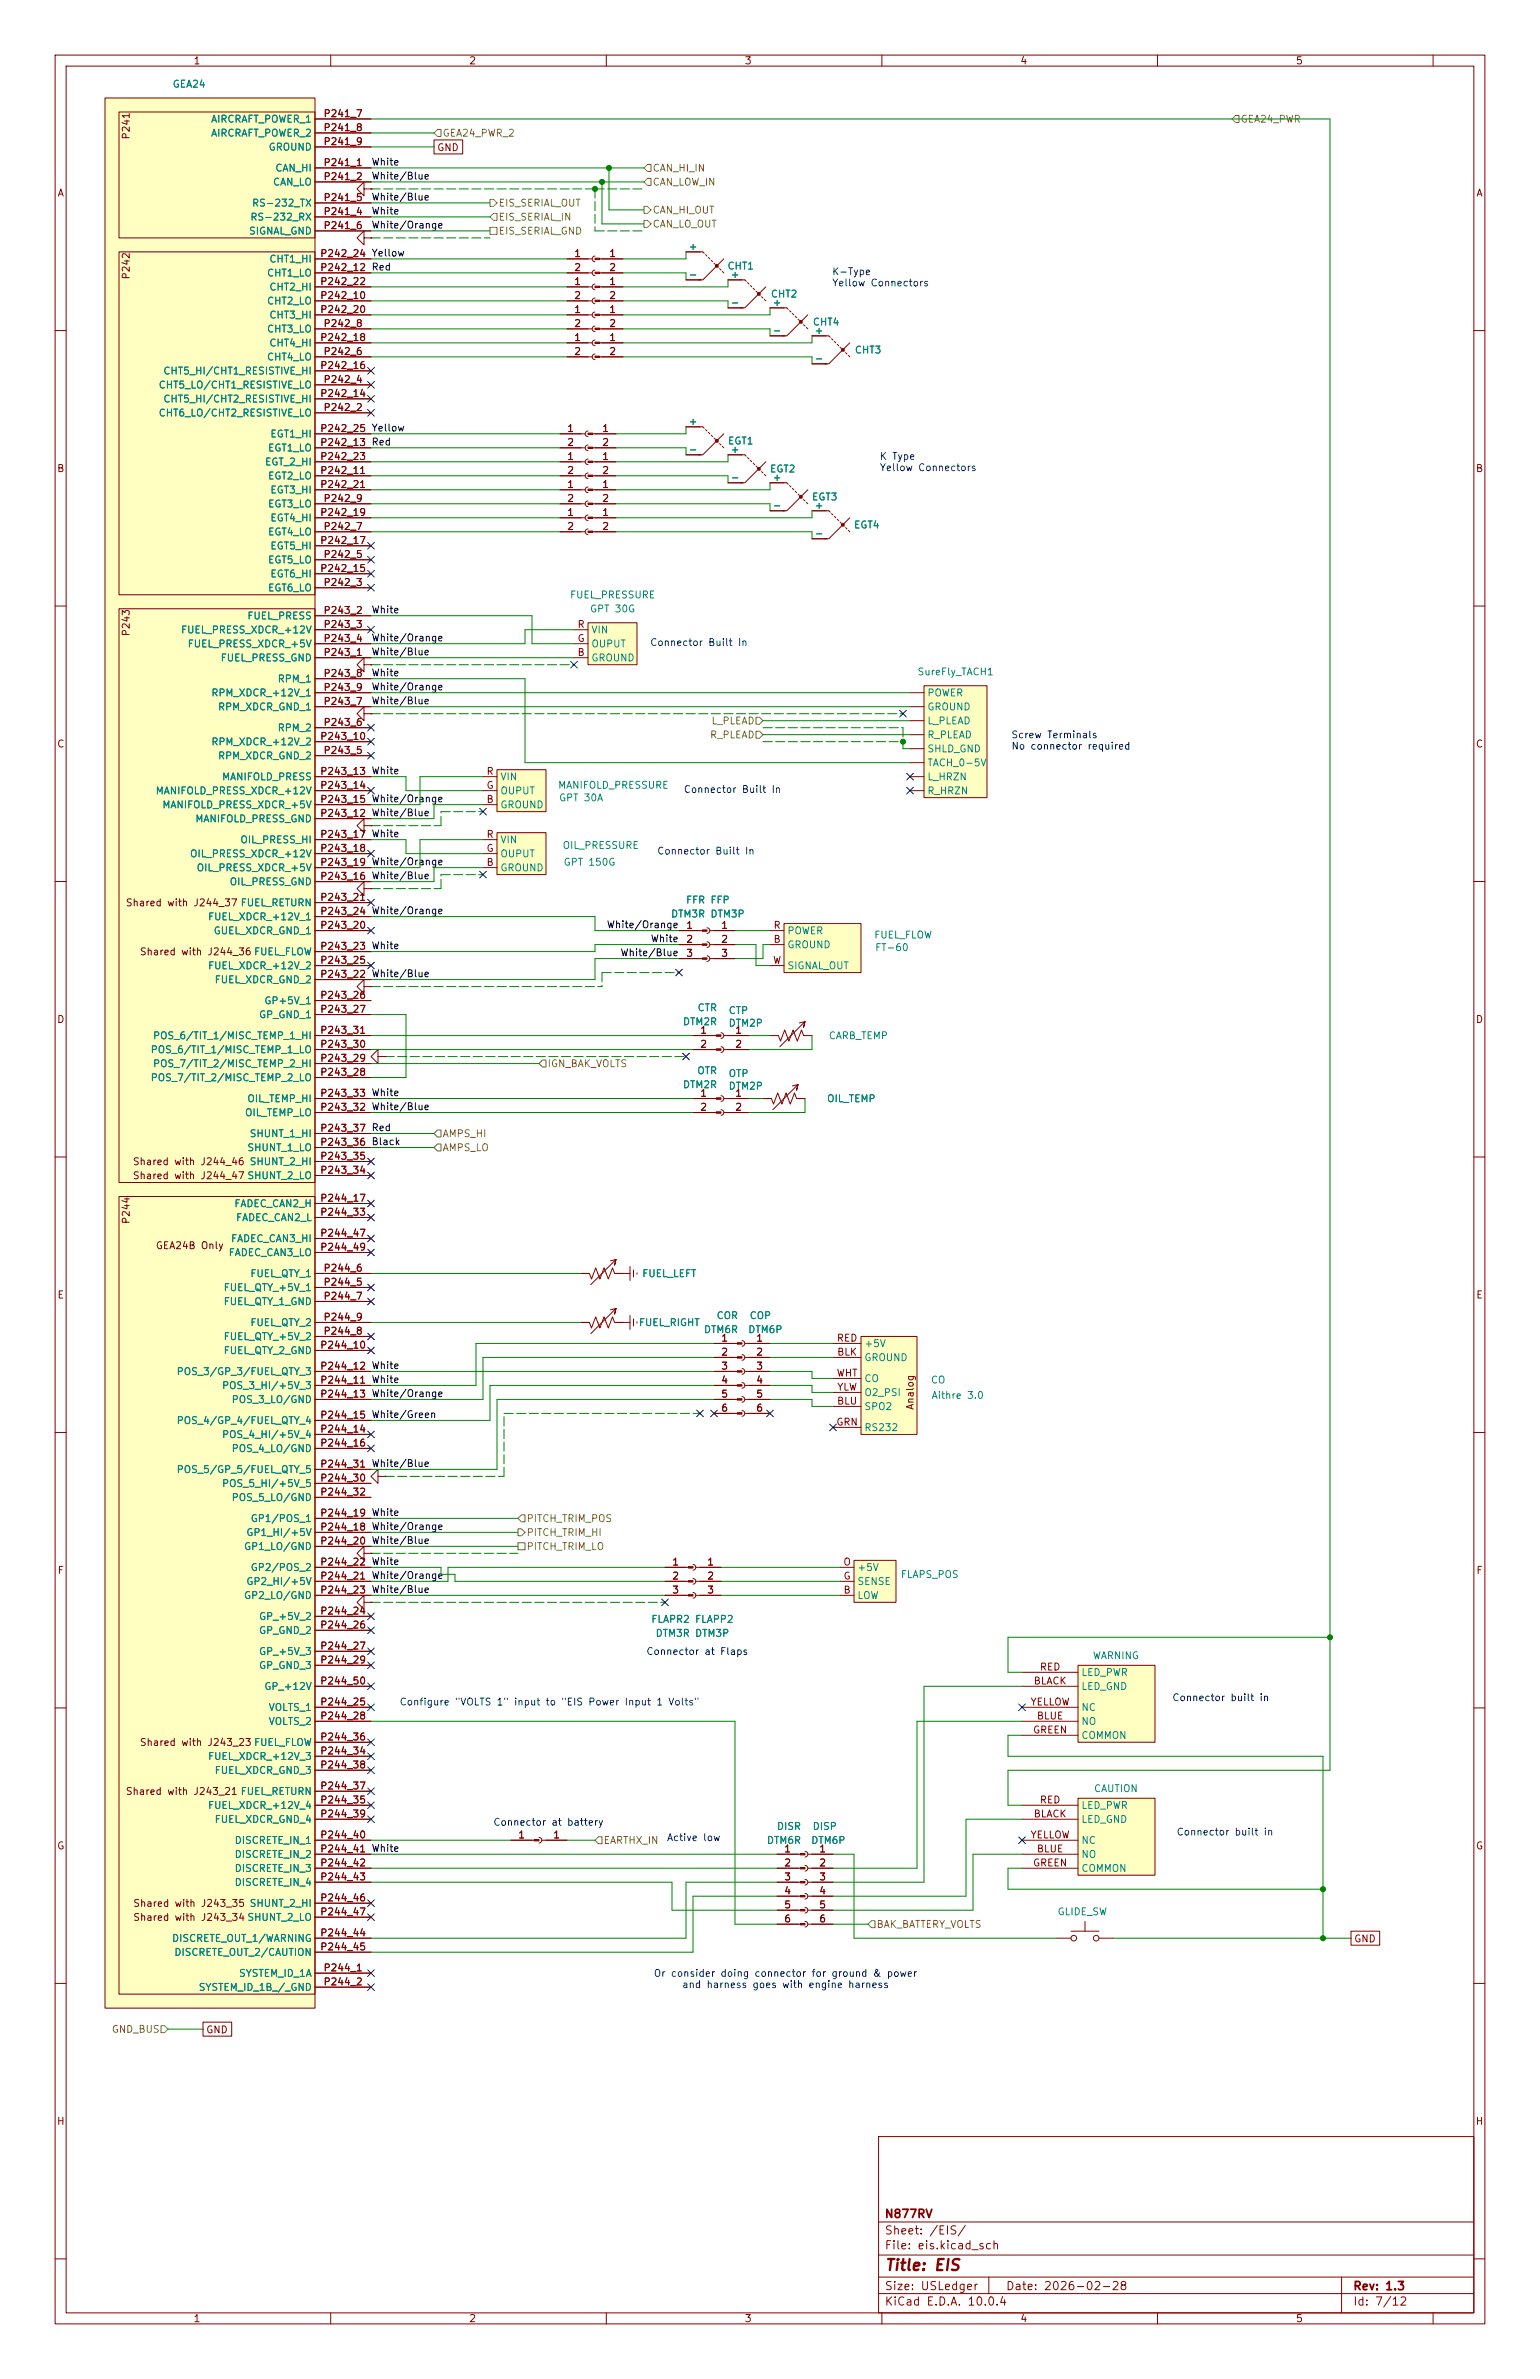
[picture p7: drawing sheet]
<svg xmlns="http://www.w3.org/2000/svg" width="279mm" height="432mm" viewBox="0 0 279 432" stroke-linecap="round" stroke-linejoin="round" font-family="sans-serif">
<defs><g id="words">
<text font-size="2" fill="#840000" x="160.4" y="412.6">Title: EIS</text>
<g font-size="1.5" fill="#840000">
<text x="160.4" y="405.9">Sheet: /EIS/</text>
<text x="160.4" y="402.9">N877RV</text>
<text x="160.4" y="408.6">File: eis.kicad_sch</text>
<text x="160.4" y="418.8">KiCad E.D.A. 10.0.4</text>
<text x="160.4" y="416">Size: USLedger</text>
<text x="182.4" y="416">Date: 2026-02-28</text>
<text x="245.4" y="416">Rev: 1.3</text>
<text x="245.4" y="418.8">Id: 7/12</text>
</g>
<g font-size="1.3" fill="#840000">
<text x="35" y="12">1</text>
<text x="85" y="12">2</text>
<text x="135" y="12">3</text>
<text x="185" y="12">4</text>
<text x="235" y="12">5</text>
<text x="58.6" y="21.6">P241_7</text>
<text x="23.8" y="25.4" transform="rotate(-90 23.8 25.4)">P241</text>
<text x="58.6" y="24.1">P241_8</text>
<text x="58.6" y="26.6">P241_9</text>
<text x="79.2" y="27.7">GND</text>
<text x="10.3" y="36">A</text>
<text x="58.6" y="30.5">P241_1</text>
<text x="58.6" y="33">P241_2</text>
<text x="267.7" y="36">A</text>
<text x="58.6" y="39.3">P241_4</text>
<text x="58.6" y="36.8">P241_5</text>
<text x="58.6" y="41.9">P241_6</text>
<text x="58" y="47">P242_24 Yellow</text>
<text x="58" y="47">P242_24</text>
<text x="104.1" y="47">1</text>
<text x="110.4" y="47">1</text>
<text x="23.8" y="50.8" transform="rotate(-90 23.8 50.8)">P242</text>
<text x="58" y="49.5">P242_12 Red</text>
<text x="58" y="52">P242_22</text>
<text x="58" y="49.5">P242_12</text>
<text x="104.1" y="49.5">2</text>
<text x="104.1" y="52">1</text>
<text x="110.4" y="49.5">2</text>
<text x="110.4" y="52">1</text>
<text x="58" y="54.6">P242_10</text>
<text x="58" y="57.1">P242_20</text>
<text x="58.6" y="59.7">P242_8</text>
<text x="104.1" y="57.1">1</text>
<text x="104.1" y="59.7">2</text>
<text x="104.1" y="54.6">2</text>
<text x="110.4" y="57.1">1</text>
<text x="110.4" y="59.7">2</text>
<text x="110.4" y="54.6">2</text>
<text x="58" y="62.2">P242_18</text>
<text x="58.6" y="64.7">P242_6</text>
<text x="104.1" y="62.2">1</text>
<text x="104.1" y="64.7">2</text>
<text x="110.4" y="62.2">1</text>
<text x="110.4" y="64.7">2</text>
<text x="58" y="67.3">P242_16</text>
<text x="58.6" y="69.8">P242_4</text>
<text x="58" y="72.4">P242_14</text>
<text x="58.6" y="74.9">P242_2</text>
<text x="58" y="81.3">P242_13 Red</text>
<text x="58" y="83.8">P242_23</text>
<text x="58" y="78.7">P242_25 Yellow</text>
<text x="58" y="81.3">P242_13</text>
<text x="58" y="78.7">P242_25</text>
<text x="102.8" y="78.7">1</text>
<text x="102.8" y="81.3">2</text>
<text x="102.8" y="83.8">1</text>
<text x="109.1" y="83.8">1</text>
<text x="109.1" y="78.7">1</text>
<text x="109.1" y="81.3">2</text>
<text x="10.3" y="86">B</text>
<text x="58" y="86.3">P242_11</text>
<text x="58" y="88.9">P242_21</text>
<text x="102.8" y="88.9">1</text>
<text x="102.8" y="86.3">2</text>
<text x="109.1" y="88.9">1</text>
<text x="109.1" y="86.3">2</text>
<text x="267.7" y="86">B</text>
<text x="58" y="94">P242_19</text>
<text x="58.6" y="91.4">P242_9</text>
<text x="102.8" y="91.4">2</text>
<text x="102.8" y="94">1</text>
<text x="109.1" y="91.4">2</text>
<text x="109.1" y="94">1</text>
<text x="58" y="99">P242_17</text>
<text x="58.6" y="101.6">P242_5</text>
<text x="58.6" y="96.5">P242_7</text>
<text x="102.8" y="96.5">2</text>
<text x="109.1" y="96.5">2</text>
<text x="58" y="104.1">P242_15</text>
<text x="58.6" y="106.7">P242_3</text>
<text x="58.6" y="111.7">P243_2</text>
<text x="23.8" y="115.6" transform="rotate(-90 23.8 115.6)">P243</text>
<text x="58.6" y="119.4">P243_1</text>
<text x="58.6" y="114.3">P243_3</text>
<text x="58.6" y="116.8">P243_4</text>
<text x="104.7" y="119.4">B</text>
<text x="104.7" y="116.8">G</text>
<text x="104.7" y="114.3">R</text>
<text x="58.6" y="123.2">P243_8</text>
<text x="58.6" y="125.7">P243_9</text>
<text x="58.6" y="128.2">P243_7</text>
<text x="10.3" y="136">C</text>
<text x="58" y="134.6">P243_10</text>
<text x="58.6" y="137.1">P243_5</text>
<text x="58.6" y="132.1">P243_6</text>
<text x="267.7" y="136">C</text>
<text x="58" y="140.9">P243_13 White</text>
<text x="58" y="143.5">P243_14</text>
<text x="58" y="140.9">P243_13</text>
<text x="88.2" y="143.5">G</text>
<text x="88.2" y="140.9">R</text>
<text x="58" y="148.6">P243_12 White/Blue</text>
<text x="58" y="146">P243_15 White/Orange</text>
<text x="58" y="148.6">P243_12</text>
<text x="58" y="146">P243_15</text>
<text x="88.2" y="146">B</text>
<text x="58" y="152.4">P243_17 White</text>
<text x="58" y="154.9">P243_18</text>
<text x="58" y="152.4">P243_17</text>
<text x="88.2" y="154.9">G</text>
<text x="88.2" y="152.4">R</text>
<text x="58" y="160">P243_16 White/Blue</text>
<text x="58" y="157.5">P243_19 White/Orange</text>
<text x="58" y="160">P243_16</text>
<text x="58" y="157.5">P243_19</text>
<text x="88.2" y="157.5">B</text>
<text x="22.7" y="164.8">Shared with J244_37 FUEL_RETURN</text>
<text x="58" y="163.8">P243_21</text>
<text x="58" y="166.3">P243_24 White/Orange</text>
<text x="58" y="166.3">P243_24</text>
<text x="25.3" y="173.7">Shared with J244_36 FUEL_FLOW</text>
<text x="58" y="168.9">P243_20</text>
<text x="58" y="172.7">P243_23 White</text>
<text x="58" y="172.7">P243_23</text>
<text x="124.4" y="168.9">1</text>
<text x="124.4" y="171.4">2</text>
<text x="124.4" y="174">3</text>
<text x="130.7" y="168.9">1</text>
<text x="130.7" y="171.4">2</text>
<text x="130.7" y="174">3</text>
<text x="140.2" y="171.4">B</text>
<text x="140.2" y="168.9">R</text>
<text x="58" y="177.8">P243_22 White/Blue</text>
<text x="58" y="175.2">P243_25</text>
<text x="58" y="177.8">P243_22</text>
<text x="140.1" y="175.2">W</text>
<text x="10.3" y="186">D</text>
<text x="58" y="181.6">P243_26</text>
<text x="58" y="184.1">P243_27</text>
<text x="267.7" y="186">D</text>
<text x="58" y="190.5">P243_30</text>
<text x="58" y="187.9">P243_31</text>
<text x="126.9" y="187.9">1</text>
<text x="126.9" y="190.5">2</text>
<text x="133.3" y="187.9">1</text>
<text x="133.3" y="190.5">2</text>
<text x="58" y="195.6">P243_28</text>
<text x="58" y="193">P243_29</text>
<text x="58" y="201.9">P243_32 White/Blue</text>
<text x="58" y="199.4">P243_33 White</text>
<text x="58" y="201.9">P243_32</text>
<text x="58" y="199.4">P243_33</text>
<text x="126.9" y="199.4">1</text>
<text x="126.9" y="201.9">2</text>
<text x="133.3" y="199.4">1</text>
<text x="133.3" y="201.9">2</text>
<text x="58" y="208.3">P243_36 Black</text>
<text x="58" y="205.7">P243_37 Red</text>
<text x="58" y="208.3">P243_36</text>
<text x="58" y="205.7">P243_37</text>
<text x="24" y="211.8">Shared with J244_46 SHUNT_2_HI</text>
<text x="24" y="214.3">Shared with J244_47 SHUNT_2_LO</text>
<text x="58" y="213.3">P243_34</text>
<text x="58" y="210.8">P243_35</text>
<text x="58" y="218.4">P244_17</text>
<text x="58" y="221">P244_33</text>
<text x="23.8" y="222.3" transform="rotate(-90 23.8 222.3)">P244</text>
<text x="28.2" y="227">GEA24B Only</text>
<text x="58" y="224.8">P244_47</text>
<text x="58" y="227.3">P244_49</text>
<text x="58.6" y="233.7">P244_5</text>
<text x="58.6" y="231.1">P244_6</text>
<text x="10.3" y="236">E</text>
<text x="58.6" y="236.2">P244_7</text>
<text x="267.7" y="236">E</text>
<text x="58" y="245.1">P244_10</text>
<text x="58.6" y="242.5">P244_8</text>
<text x="58.6" y="240">P244_9</text>
<text x="130.7" y="243.8">1</text>
<text x="137.1" y="243.8">1</text>
<text x="151.7" y="243.8">RED</text>
<text x="58" y="251.4">P244_11 White</text>
<text x="58" y="248.9">P244_12 White</text>
<text x="58" y="251.4">P244_11</text>
<text x="58" y="248.9">P244_12</text>
<text x="130.7" y="246.4">2</text>
<text x="130.7" y="248.9">3</text>
<text x="130.7" y="251.4">4</text>
<text x="137.1" y="246.4">2</text>
<text x="137.1" y="248.9">3</text>
<text x="137.1" y="251.4">4</text>
<text x="151.7" y="250.2">WHT</text>
<text x="151.8" y="246.4">BLK</text>
<text x="58" y="254">P244_13 White/Orange</text>
<text x="58" y="257.8">P244_15 White/Green</text>
<text x="58" y="254">P244_13</text>
<text x="58" y="257.8">P244_15</text>
<text x="130.7" y="254">5</text>
<text x="130.7" y="256.5">6</text>
<text x="137.1" y="254">5</text>
<text x="137.1" y="256.5">6</text>
<text x="151.8" y="255.2">BLU</text>
<text x="151.8" y="252.7">YLW</text>
<text x="166.1" y="256" transform="rotate(-90 166.1 256)">Analog</text>
<text x="58" y="260.3">P244_14</text>
<text x="58" y="262.9">P244_16</text>
<text x="151.6" y="259.1">GRN</text>
<text x="58" y="269.2">P244_30</text>
<text x="58" y="266.7">P244_31 White/Blue</text>
<text x="58" y="266.7">P244_31</text>
<text x="58" y="275.6">P244_19 White</text>
<text x="58" y="271.8">P244_32</text>
<text x="58" y="275.6">P244_19</text>
<text x="58" y="278.1">P244_18 White/Orange</text>
<text x="58" y="280.6">P244_20 White/Blue</text>
<text x="58" y="278.1">P244_18</text>
<text x="58" y="280.6">P244_20</text>
<text x="10.3" y="286">F</text>
<text x="58" y="287">P244_21 White/Orange</text>
<text x="58" y="284.5">P244_22 White</text>
<text x="58" y="287">P244_21</text>
<text x="58" y="284.5">P244_22</text>
<text x="121.8" y="284.5">1</text>
<text x="121.8" y="287">2</text>
<text x="128.2" y="284.5">1</text>
<text x="128.2" y="287">2</text>
<text x="152.9" y="284.5">O</text>
<text x="152.9" y="287">G</text>
<text x="267.7" y="286">F</text>
<text x="58" y="289.5">P244_23 White/Blue</text>
<text x="58" y="293.3">P244_24</text>
<text x="58" y="289.5">P244_23</text>
<text x="121.8" y="289.5">3</text>
<text x="128.2" y="289.5">3</text>
<text x="152.9" y="289.5">B</text>
<text x="58" y="295.9">P244_26</text>
<text x="58" y="299.7">P244_27</text>
<text x="58" y="302.2">P244_29</text>
<text x="188.6" y="303.5">RED</text>
<text x="58" y="309.9">P244_25</text>
<text x="58" y="306">P244_50</text>
<text x="186.9" y="309.9">YELLOW</text>
<text x="187.4" y="306">BLACK</text>
<text x="25.3" y="317.2">Shared with J243_23 FUEL_FLOW</text>
<text x="58" y="312.4">P244_28</text>
<text x="58" y="316.2">P244_36</text>
<text x="187.3" y="314.9">GREEN</text>
<text x="188" y="312.4">BLUE</text>
<text x="58" y="318.7">P244_34</text>
<text x="58" y="321.3">P244_38</text>
<text x="22.7" y="326.1">Shared with J243_21 FUEL_RETURN</text>
<text x="58" y="327.6">P244_35</text>
<text x="58" y="325.1">P244_37</text>
<text x="188.6" y="327.6">RED</text>
<text x="10.3" y="336">G</text>
<text x="58" y="330.2">P244_39</text>
<text x="58" y="334">P244_40</text>
<text x="93.9" y="334">1</text>
<text x="100.3" y="334">1</text>
<text x="186.9" y="334">YELLOW</text>
<text x="187.4" y="330.2">BLACK</text>
<text x="267.7" y="336">G</text>
<text x="58" y="336.5">P244_41 White</text>
<text x="58" y="339.1">P244_42</text>
<text x="58" y="341.6">P244_43</text>
<text x="58" y="336.5">P244_41</text>
<text x="142.2" y="336.5">1</text>
<text x="142.2" y="339.1">2</text>
<text x="142.2" y="341.6">3</text>
<text x="148.5" y="336.5">1</text>
<text x="148.5" y="339.1">2</text>
<text x="148.5" y="341.6">3</text>
<text x="187.3" y="339.1">GREEN</text>
<text x="188" y="336.5">BLUE</text>
<text x="24.1" y="346.4">Shared with J243_35 SHUNT_2_HI</text>
<text x="58" y="345.4">P244_46</text>
<text x="58" y="348">P244_47</text>
<text x="142.2" y="344.1">4</text>
<text x="142.2" y="346.7">5</text>
<text x="148.5" y="344.1">4</text>
<text x="148.5" y="346.7">5</text>
<text x="24.1" y="349">Shared with J243_34 SHUNT_2_LO</text>
<text x="58" y="351.8">P244_44</text>
<text x="142.2" y="349.2">6</text>
<text x="148.5" y="349.2">6</text>
<text x="245.6" y="352.9">GND</text>
<text x="58" y="354.3">P244_45</text>
<text x="58.6" y="358.1">P244_1</text>
<text x="58.6" y="360.7">P244_2</text>
<text x="37.3" y="369.4">GND</text>
<text x="10.2" y="386">H</text>
<text x="267.6" y="386">H</text>
<text x="35" y="421.8">1</text>
<text x="85" y="421.8">2</text>
<text x="135" y="421.8">3</text>
<text x="185" y="421.8">4</text>
<text x="235" y="421.8">5</text>
</g>
<g font-size="1.3" fill="#008484">
<text x="31.2" y="16.2">GEA24</text>
<text x="38.2" y="22.6">AIRCRAFT_POWER_1</text>
<text x="38.2" y="25.1">AIRCRAFT_POWER_2</text>
<text x="48.6" y="27.6">GROUND</text>
<text x="49.4" y="34">CAN_LO</text>
<text x="49.8" y="31.5">CAN_HI</text>
<text x="45.3" y="40.3">RS-232_RX</text>
<text x="45.6" y="37.8">RS-232_TX</text>
<text x="45.1" y="42.9">SIGNAL_GND</text>
<text x="48.8" y="48">CHT1_HI</text>
<text x="124.8" y="45.7">+</text>
<text x="48.3" y="50.5">CHT1_LO</text>
<text x="48.8" y="53">CHT2_HI</text>
<text x="124.8" y="50.8">-</text>
<text x="131.9" y="49.2">CHT1</text>
<text x="132.5" y="50.8">+</text>
<text x="48.3" y="55.6">CHT2_LO</text>
<text x="48.8" y="58.1">CHT3_HI</text>
<text x="132.5" y="55.9">-</text>
<text x="139.7" y="54.3">CHT2</text>
<text x="140.1" y="55.9">+</text>
<text x="147.4" y="59.4">CHT4</text>
<text x="48.3" y="65.7">CHT4_LO</text>
<text x="48.3" y="60.7">CHT3_LO</text>
<text x="48.8" y="63.2">CHT4_HI</text>
<text x="140.1" y="60.9">-</text>
<text x="147.7" y="60.9">+</text>
<text x="155" y="64.5">CHT3</text>
<text x="28.7" y="70.8">CHT5_LO/CHT1_RESISTIVE_LO</text>
<text x="29.5" y="68.3">CHT5_HI/CHT1_RESISTIVE_HI</text>
<text x="147.7" y="66">-</text>
<text x="28.7" y="75.9">CHT6_LO/CHT2_RESISTIVE_LO</text>
<text x="29.5" y="73.4">CHT5_HI/CHT2_RESISTIVE_HI</text>
<text x="124.8" y="77.4">+</text>
<text x="48.5" y="82.3">EGT1_LO</text>
<text x="48.9" y="79.7">EGT1_HI</text>
<text x="124.8" y="82.5">-</text>
<text x="132" y="81">EGT1</text>
<text x="132.5" y="82.5">+</text>
<text x="48" y="84.8">EGT_2_HI</text>
<text x="48.5" y="87.3">EGT2_LO</text>
<text x="48.9" y="89.9">EGT3_HI</text>
<text x="132.5" y="87.6">-</text>
<text x="139.6" y="86.1">EGT2</text>
<text x="140.1" y="87.6">+</text>
<text x="48.5" y="92.4">EGT3_LO</text>
<text x="48.9" y="95">EGT4_HI</text>
<text x="140.1" y="92.7">-</text>
<text x="147.2" y="91.1">EGT3</text>
<text x="147.7" y="92.7">+</text>
<text x="48.5" y="97.5">EGT4_LO</text>
<text x="48.9" y="100">EGT5_HI</text>
<text x="147.7" y="97.8">-</text>
<text x="154.8" y="96.2">EGT4</text>
<text x="48.5" y="107.7">EGT6_LO</text>
<text x="48.5" y="102.6">EGT5_LO</text>
<text x="48.9" y="105.1">EGT6_HI</text>
<text x="44.8" y="112.7">FUEL_PRESS</text>
<text x="103.3" y="108.9">FUEL_PRESSURE</text>
<text x="106.9" y="111.5">GPT 30G</text>
<text x="32.7" y="115.3">FUEL_PRESS_XDCR_+12V</text>
<text x="33.9" y="117.8">FUEL_PRESS_XDCR_+5V</text>
<text x="107.2" y="117.8">OUPUT</text>
<text x="107.2" y="115.3">VIN</text>
<text x="39.9" y="120.4">FUEL_PRESS_GND</text>
<text x="50.3" y="124.2">RPM_1</text>
<text x="107.2" y="120.4">GROUND</text>
<text x="166.4" y="122.9">SureFly_TACH1</text>
<text x="38.2" y="126.7">RPM_XDCR_+12V_1</text>
<text x="39.4" y="129.2">RPM_XDCR_GND_1</text>
<text x="168.1" y="126.7">POWER</text>
<text x="168.1" y="129.2">GROUND</text>
<text x="168.1" y="131.8">L_PLEAD</text>
<text x="38.2" y="135.6">RPM_XDCR_+12V_2</text>
<text x="50.3" y="133.1">RPM_2</text>
<text x="168.1" y="134.3">R_PLEAD</text>
<text x="168.1" y="136.9">SHLD_GND</text>
<text x="39.4" y="138.1">RPM_XDCR_GND_2</text>
<text x="40.2" y="141.9">MANIFOLD_PRESS</text>
<text x="90.7" y="141.9">VIN</text>
<text x="101.1" y="143.5">MANIFOLD_PRESSURE</text>
<text x="168.1" y="139.4">TACH_0-5V</text>
<text x="168.1" y="141.9">L_HRZN</text>
<text x="28.1" y="144.5">MANIFOLD_PRESS_XDCR_+12V</text>
<text x="29.3" y="147">MANIFOLD_PRESS_XDCR_+5V</text>
<text x="35.3" y="149.6">MANIFOLD_PRESS_GND</text>
<text x="90.7" y="147">GROUND</text>
<text x="90.7" y="144.5">OUPUT</text>
<text x="101.3" y="145.8">GPT 30A</text>
<text x="168.1" y="144.5">R_HRZN</text>
<text x="34.4" y="155.9">OIL_PRESS_XDCR_+12V</text>
<text x="43.5" y="153.4">OIL_PRESS_HI</text>
<text x="90.7" y="155.9">OUPUT</text>
<text x="90.7" y="153.4">VIN</text>
<text x="102" y="154.4">OIL_PRESSURE</text>
<text x="35.6" y="158.5">OIL_PRESS_XDCR_+5V</text>
<text x="41.6" y="161">OIL_PRESS_GND</text>
<text x="90.7" y="158.5">GROUND</text>
<text x="102.1" y="157.4">GPT 150G</text>
<text x="37.6" y="167.3">FUEL_XDCR_+12V_1</text>
<text x="43.6" y="164.8">FUEL_RETURN</text>
<text x="121.6" y="166.8">DTM3R DTM3P</text>
<text x="124.4" y="164.3">FFR FFP</text>
<text x="38.7" y="169.9">GUEL_XDCR_GND_1</text>
<text x="46" y="173.7">FUEL_FLOW</text>
<text x="142.7" y="172.4">GROUND</text>
<text x="142.7" y="169.9">POWER</text>
<text x="158.5" y="170.6">FUEL_FLOW</text>
<text x="158.7" y="172.9">FT-60</text>
<text x="37.6" y="176.2">FUEL_XDCR_+12V_2</text>
<text x="38.8" y="178.8">FUEL_XDCR_GND_2</text>
<text x="142.7" y="176.2">SIGNAL_OUT</text>
<text x="46.9" y="185.1">GP_GND_1</text>
<text x="47.9" y="182.6">GP+5V_1</text>
<text x="126.5" y="183.9">CTR</text>
<text x="132.1" y="184.4">CTP</text>
<text x="27.2" y="191.5">POS_6/TIT_1/MISC_TEMP_1_LO</text>
<text x="27.7" y="188.9">POS_6/TIT_1/MISC_TEMP_1_HI</text>
<text x="123.8" y="186.4">DTM2R</text>
<text x="132.1" y="186.6">DTM2P</text>
<text x="150.2" y="188.9">CARB_TEMP</text>
<text x="27.2" y="196.6">POS_7/TIT_2/MISC_TEMP_2_LO</text>
<text x="27.7" y="194">POS_7/TIT_2/MISC_TEMP_2_HI</text>
<text x="123.8" y="197.8">DTM2R</text>
<text x="126.4" y="195.3">OTR</text>
<text x="132.1" y="195.8">OTP</text>
<text x="44.3" y="202.9">OIL_TEMP_LO</text>
<text x="44.8" y="200.4">OIL_TEMP_HI</text>
<text x="132.1" y="198.1">DTM2P</text>
<text x="149.9" y="200.4">OIL_TEMP</text>
<text x="44.8" y="209.3">SHUNT_1_LO</text>
<text x="45.2" y="206.7">SHUNT_1_HI</text>
<text x="44.8" y="214.3">SHUNT_2_LO</text>
<text x="45.2" y="211.8">SHUNT_2_HI</text>
<text x="42.4" y="219.4">FADEC_CAN2_H</text>
<text x="42.7" y="222">FADEC_CAN2_L</text>
<text x="41.8" y="225.8">FADEC_CAN3_HI</text>
<text x="41.4" y="228.3">FADEC_CAN3_LO</text>
<text x="45.3" y="232.1">FUEL_QTY_1</text>
<text x="116.4" y="232.1">FUEL_LEFT</text>
<text x="40.5" y="234.7">FUEL_QTY_+5V_1</text>
<text x="40.5" y="237.2">FUEL_QTY_1_GND</text>
<text x="129.9" y="239.7">COR</text>
<text x="135.9" y="239.7">COP</text>
<text x="40.5" y="243.5">FUEL_QTY_+5V_2</text>
<text x="45.3" y="241">FUEL_QTY_2</text>
<text x="115.8" y="241">FUEL_RIGHT</text>
<text x="127.6" y="242.3">DTM6R</text>
<text x="135.6" y="242.3">DTM6P</text>
<text x="156.7" y="244.8">+5V</text>
<text x="31.9" y="249.9">POS_3/GP_3/FUEL_QTY_3</text>
<text x="40.5" y="246.1">FUEL_QTY_2_GND</text>
<text x="156.7" y="247.4">GROUND</text>
<text x="156.7" y="251.2">CO</text>
<text x="168.8" y="251.4">CO</text>
<text x="40.2" y="252.4">POS_3_HI/+5V_3</text>
<text x="41.9" y="255">POS_3_LO/GND</text>
<text x="156.7" y="256.2">SPO2</text>
<text x="156.7" y="253.7">O2_PSI</text>
<text x="168.9" y="254.2">Aithre 3.0</text>
<text x="31.9" y="258.8">POS_4/GP_4/FUEL_QTY_4</text>
<text x="40.2" y="261.3">POS_4_HI/+5V_4</text>
<text x="41.9" y="263.9">POS_4_LO/GND</text>
<text x="156.7" y="260.1">RS232</text>
<text x="31.9" y="267.7">POS_5/GP_5/FUEL_QTY_5</text>
<text x="40.2" y="270.2">POS_5_HI/+5V_5</text>
<text x="41.9" y="272.8">POS_5_LO/GND</text>
<text x="44.2" y="281.6">GP1_LO/GND</text>
<text x="44.6" y="279.1">GP1_HI/+5V</text>
<text x="45.4" y="276.6">GP1/POS_1</text>
<text x="44.6" y="288">GP2_HI/+5V</text>
<text x="45.4" y="285.5">GP2/POS_2</text>
<text x="155.4" y="288">SENSE</text>
<text x="155.4" y="285.5">+5V</text>
<text x="163.3" y="286.7">FLAPS_POS</text>
<text x="44.2" y="290.5">GP2_LO/GND</text>
<text x="155.4" y="290.5">LOW</text>
<text x="46.9" y="294.3">GP_+5V_2</text>
<text x="46.9" y="296.9">GP_GND_2</text>
<text x="118.1" y="294.8">FLAPR2 FLAPP2</text>
<text x="118.8" y="297.4">DTM3R DTM3P</text>
<text x="46.9" y="300.7">GP_+5V_3</text>
<text x="46.9" y="303.2">GP_GND_3</text>
<text x="196.1" y="304.5">LED_PWR</text>
<text x="198.2" y="301.5">WARNING</text>
<text x="47.9" y="307">GP_+12V</text>
<text x="48.6" y="310.9">VOLTS_1</text>
<text x="196.1" y="307">LED_GND</text>
<text x="196.1" y="310.9">NC</text>
<text x="46" y="317.2">FUEL_FLOW</text>
<text x="48.6" y="313.4">VOLTS_2</text>
<text x="196.1" y="313.4">NO</text>
<text x="196.1" y="315.9">COMMON</text>
<text x="37.6" y="319.7">FUEL_XDCR_+12V_3</text>
<text x="38.8" y="322.3">FUEL_XDCR_GND_3</text>
<text x="37.6" y="328.6">FUEL_XDCR_+12V_4</text>
<text x="43.6" y="326.1">FUEL_RETURN</text>
<text x="196.1" y="328.6">LED_PWR</text>
<text x="198.4" y="325.6">CAUTION</text>
<text x="38.8" y="331.2">FUEL_XDCR_GND_4</text>
<text x="42.5" y="335">DISCRETE_IN_1</text>
<text x="139" y="335">DTM6R</text>
<text x="140.8" y="332.4">DISR</text>
<text x="147.1" y="335">DTM6P</text>
<text x="147.3" y="332.4">DISP</text>
<text x="196.1" y="331.2">LED_GND</text>
<text x="196.1" y="335">NC</text>
<text x="42.5" y="337.5">DISCRETE_IN_2</text>
<text x="42.5" y="340.1">DISCRETE_IN_3</text>
<text x="196.1" y="337.5">NO</text>
<text x="196.1" y="340.1">COMMON</text>
<text x="42.5" y="342.6">DISCRETE_IN_4</text>
<text x="45.2" y="346.4">SHUNT_2_HI</text>
<text x="191.8" y="347.9">GLIDE_SW</text>
<text x="31.1" y="352.8">DISCRETE_OUT_1/WARNING</text>
<text x="44.8" y="349">SHUNT_2_LO</text>
<text x="31.5" y="355.3">DISCRETE_OUT_2/CAUTION</text>
<text x="43.3" y="359.1">SYSTEM_ID_1A</text>
<text x="35.9" y="361.7">SYSTEM_ID_1B_/_GND</text>
</g>
<g font-size="1.3" fill="#848400">
<text x="225" y="22.6">GEA24_PWR</text>
<text x="80.2" y="25.1">GEA24_PWR_2</text>
<text x="118.3" y="34">CAN_LOW_IN</text>
<text x="118.3" y="31.5">CAN_HI_IN</text>
<text x="90.4" y="37.8">EIS_SERIAL_OUT</text>
<text x="90.4" y="40.3">EIS_SERIAL_IN</text>
<text x="118.3" y="41.6">CAN_LO_OUT</text>
<text x="118.3" y="39.1">CAN_HI_OUT</text>
<text x="90.4" y="42.9">EIS_SERIAL_GND</text>
<text x="129" y="131.8">L_PLEAD</text>
<text x="128.7" y="134.3">R_PLEAD</text>
<text x="99.3" y="194">IGN_BAK_VOLTS</text>
<text x="80.2" y="209.3">AMPS_LO</text>
<text x="80.2" y="206.7">AMPS_HI</text>
<text x="95.4" y="279.1">PITCH_TRIM_HI</text>
<text x="95.4" y="276.6">PITCH_TRIM_POS</text>
<text x="95.4" y="281.6">PITCH_TRIM_LO</text>
<text x="109.4" y="335">EARTHX_IN</text>
<text x="158.9" y="350.2">BAK_BATTERY_VOLTS</text>
<text x="20.2" y="369.3">GND_BUS</text>
</g>
<g font-size="1.3">
<text x="67.3" y="32.9">White/Blue</text>
<text x="67.3" y="30.4">White</text>
<text x="67.3" y="36.7">White/Blue</text>
<text x="67.3" y="39.2">White</text>
<text x="67.3" y="41.8">White/Orange</text>
<text x="67.3" y="111.6">White</text>
<text x="67.3" y="119.3">White/Blue</text>
<text x="67.3" y="116.7">White/Orange</text>
<text x="67.3" y="123.1">White</text>
<text x="67.3" y="125.6">White/Orange</text>
<text x="67.3" y="128.1">White/Blue</text>
<text x="110" y="168.8">White/Orange</text>
<text x="112.5" y="173.9">White/Blue</text>
<text x="118" y="171.3">White</text>
</g>
<g font-size="1.3" fill="#0000c2">
<text x="150.9" y="50.2">K-Type</text>
<text x="150.9" y="52.3">Yellow Connectors</text>
<text x="159.5" y="83.8">K Type</text>
<text x="159.5" y="85.8">Yellow Connectors</text>
<text x="117.9" y="117.6">Connector Built In</text>
<text x="183.4" y="134.3">Screw Terminals</text>
<text x="183.4" y="136.4">No connector required</text>
<text x="124" y="144.2">Connector Built In</text>
<text x="119.1" y="155.4">Connector Built In</text>
<text x="117.2" y="300.7">Connector at Flaps</text>
<text x="72.4" y="309.9">Configure &quot;VOLTS 1&quot; input to &quot;EIS Power Input 1 Volts&quot;</text>
<text x="212.6" y="309.1">Connector built in</text>
<text x="89.4" y="331.7">Connector at battery</text>
<text x="120.9" y="334.5">Active low</text>
<text x="213.4" y="333.5">Connector built in</text>
<text x="118.5" y="359.1">Or consider doing connector for ground &amp; power</text>
<text x="123.6" y="361.2">and harness goes with engine harness</text>
</g>
</g></defs>
<g fill="none" stroke="#840000" stroke-width=".18">
<path d="M10 10h259.4v411.8h-259.4zM12 12h255.4v407.8h-255.4zM60 10v2M110 10v2M160 10v2M210 10v2M260 10v2M102.9 47h4.5M102.9 49.5h4.5M107.9 46.5l-.3 .1-.2 .4 .2 .3 .3 .2M107.9 49l-.3 .2-.2 .3 .2 .4 .3 .1M108.8 47h4.2"/>
<path d="M108.8 49.5h4.2M10 60h2M102.9 62.2h4.5M102.9 64.8h4.5M107.9 61.7l-.3 .2-.2 .3 .2 .4 .3 .1M107.9 64.3l-.3 .1-.2 .4 .2 .3 .3 .2M267.4 60h2M10 110h2M267.4 110h2M10 160h2M267.4 160h2M125.7 188h4.2"/>
<path d="M125.7 190.5h4.2M10 210h2M267.4 210h2M10 260h2M267.4 260h2M10 310h2M267.4 310h2M10 360h2M267.4 360h2M159.4 387.8h108v32h-108zM10 410h2M60 419.8v2"/>
<path d="M110 419.8v2M159.4 416.3h108M159.4 413.3h108M159.4 409.3h108M159.4 403.3h108M160 419.8v2M179.4 413.3v3M210 419.8v2M243.4 413.3v6.5M260 419.8v2M267.4 410h2"/>
</g>
<g fill="#840000" stroke="#840000" stroke-width=".18">
<path d="M107.9 46.9h.9v.2h-.9z"/>
<path d="M107.9 49.4h.9v.3h-.9z"/>
<path d="M129.9 187.8h.9v.3h-.9z"/>
<path d="M129.9 190.4h.9v.2h-.9z"/>
</g>
<path d="M90.2 151.1h8.9v7.7h-8.9z" fill="#ffffc2"/>
<g fill="none" stroke="#840000" stroke-width=".18">
<path d="M87.6 157.5h2.6M87.6 154.9h2.6M87.6 152.4h2.6M90.2 151.1h8.9v7.7h-8.9zM66 179.1v-1.3l-1.2 1.3 1.2 1.2v-1.2h1.3M67.3 179.1h.1M123.2 168.9h4.2M123.2 171.5h4.2M123.2 174h4.2M68.6 191.8v-1.3l-1.3 1.3 1.3 1.2v-1.2h1.2M69.8 191.8h.1M130.8 198.9l.4 .1 .1 .4-.1 .3-.4 .2"/>
<path d="M131.3 199.4h4.6M130.8 201.4l.4 .2 .1 .3-.1 .4-.4 .1M131.3 201.9h4.6"/>
</g>
<g fill="#840000" stroke="#840000" stroke-width=".18">
<path d="M127.4 168.8h.9v.2h-.9z"/>
<path d="M127.4 171.3h.9v.3h-.9z"/>
<path d="M127.4 173.9h.9v.2h-.9z"/>
</g>
<path d="M195.6 302.3h13.9v13.9h-13.9z" fill="#ffffc2"/>
<path d="M185.4 306.1h10.2M185.4 312.4h10.2M185.4 315h10.2M185.4 303.5h10.2M185.4 309.9h10.2M195.6 302.3h13.9v13.9h-13.9z" fill="none" stroke="#840000" stroke-width=".18"/>
<g fill="#ffffc2">
<path d="M19 17.8h38.1v346.7h-38.1z"/>
<path d="M21.6 20.3h35.5v22.9h-35.5z"/>
<path d="M21.6 45.7h35.5v62.3h-35.5z"/>
<path d="M21.6 110.5h35.5v104.1h-35.5z"/>
<path d="M21.6 217.2h35.5v144.8h-35.5z"/>
</g>
<g fill="none" stroke="#840000" stroke-width=".18">
<path d="M19 17.8h38.1v346.7h-38.1zM21.6 20.3h35.5v22.9h-35.5zM57.1 30.5h10.2M57.1 33h10.2M57.1 39.4h10.2M57.1 36.8h10.2M57.1 21.6h10.2M57.1 24.1h10.2M57.1 26.7h10.2M21.6 45.7h35.5v62.3h-35.5zM57.1 41.9h10.2M57.1 59.7h10.2"/>
<path d="M57.1 54.6h10.2M57.1 49.5h10.2M57.1 57.2h10.2M57.1 52.1h10.2M57.1 47h10.2M57.1 74.9h10.2M57.1 69.9h10.2M57.1 64.8h10.2M57.1 72.4h10.2M57.1 67.3h10.2M57.1 62.2h10.2M57.1 78.7h10.2"/>
<path d="M124.5 77.5h3l.3 .2M128 78l.3 .2M128.5 78.5l.3 .2M129 79l.3 .2M129.5 79.5l.3 .3M131.3 78.7l-3.8 3.9h-.8M57.1 96.5h10.2M57.1 91.4h10.2M57.1 86.4h10.2M57.1 81.3h10.2M57.1 99.1h10.2M57.1 94h10.2"/>
<path d="M57.1 88.9h10.2M57.1 83.8h10.2M124.5 82.6h2.8M130 80l.3 .3M130.6 80.5l.2 .3M131.1 81l.2 .3M132.1 82.6h3l.3 .2M132.1 87.6h2.8M135.6 83.1l.3 .2M136.1 83.6l.3 .2M136.7 84.1l.2 .2M137.2 84.6l.2 .2"/>
<path d="M137.7 85.1l.2 .2M138.2 85.6l.2 .3M138.7 86.1l.2 .3M138.9 83.8l-3.8 3.8h-.7M139.7 87.6h3l.3 .3M139.7 92.7h2.8M143.3 88.1l.2 .3M143.8 88.6l.2 .3M144.3 89.2l.2 .2M144.8 89.7l.2 .2M145.3 90.2l.2 .2M145.8 90.7l.2 .2"/>
<path d="M146.3 91.2l.3 .2M146.6 88.9l-3.9 3.8h-.7M147.3 92.7h3.1l.2 .3M147.3 97.8h2.8M150.9 93.2l.2 .3M151.4 93.7l.2 .3M151.9 94.2l.2 .3M152.4 94.7l.3 .3M152.9 95.3l.3 .2M153.4 95.8l.3 .2M153.9 96.3l.3 .2M154.2 94l-3.8 3.8h-.8"/>
<path d="M21.6 110.5h35.5v104.1h-35.5zM57.1 106.7h10.2M57.1 101.6h10.2M57.1 104.1h10.2M57.1 119.4h10.2M57.1 111.8h10.2M57.1 114.3h10.2M57.1 116.8h10.2M57.1 137.2h10.2M57.1 132.1h10.2M57.1 128.3h10.2M57.1 123.2h10.2"/>
<path d="M57.1 125.7h10.2M57.1 134.6h10.2M57.1 148.6h10.2M57.1 141h10.2M57.1 143.5h10.2M57.1 146.1h10.2M57.1 152.4h10.2M57.1 154.9h10.2M57.1 157.5h10.2M57.1 160h10.2M57.1 168.9h10.2M57.1 163.8h10.2"/>
<path d="M57.1 177.8h10.2M57.1 172.7h10.2M57.1 166.4h10.2M57.1 175.3h10.2M57.1 181.6h10.2M57.1 184.2h10.2M57.1 195.6h10.2M57.1 193h10.2M57.1 190.5h10.2M57.1 188h10.2M57.1 199.4h10.2M130.8 187.5l.4 .1 .1 .4-.1 .3-.4 .2"/>
<path d="M130.8 190l.4 .1 .1 .4-.1 .4-.4 .1M131.3 190.5h4.6M131.3 188h4.6M138.4 199.4h1.6l.3 1 .8-2 .8 2 .7-2 .8 2 .7-2 .4 1h1.5M139.7 188h1.5l.4 1 .8-2.1 .7 2.1 .8-2.1 .8 2.1 .7-2.1 .4 1.1h1.5M143.8 197.1l1-.2-.3 1 .3-1-4.6 4.5M145 185.7l1-.3-.2 1 .2-1-4.5 4.6M21.6 217.2h35.5v144.8h-35.5zM57.1 201.9h10.2M57.1 213.4h10.2M57.1 210.8h10.2M57.1 208.3h10.2"/>
<path d="M57.1 205.7h10.2M57.1 218.4h10.2M57.1 233.7h10.2M57.1 231.1h10.2M57.1 236.2h10.2M57.1 221h10.2M57.1 224.8h10.2M57.1 227.3h10.2M57.1 242.6h10.2M57.1 240h10.2M57.1 245.1h10.2M57.1 251.5h10.2"/>
<path d="M57.1 248.9h10.2M57.1 254h10.2M57.1 257.8h10.2M57.1 260.4h10.2M57.1 262.9h10.2M57.1 278.1h10.2M57.1 275.6h10.2M57.1 269.2h10.2M57.1 266.7h10.2M57.1 271.8h10.2M57.1 280.7h10.2M57.1 287h10.2"/>
<path d="M57.1 284.5h10.2M57.1 289.6h10.2M57.1 293.4h10.2M57.1 295.9h10.2M57.1 299.7h10.2M57.1 309.9h10.2M57.1 312.4h10.2M57.1 302.3h10.2M57.1 318.8h10.2M57.1 316.2h10.2M57.1 306.1h10.2M57.1 327.7h10.2"/>
<path d="M57.1 325.1h10.2M57.1 321.3h10.2M57.1 330.2h10.2M57.1 334h10.2M57.1 336.6h10.2M57.1 339.1h10.2M57.1 358.1h10.2M57.1 341.6h10.2M57.1 351.8h10.2M57.1 354.3h10.2M57.1 345.4h10.2M57.1 348h10.2"/>
<path d="M57.1 360.7h10.2"/>
</g>
<g fill="#840000" stroke="#840000" stroke-width=".18">
<circle cx="130" cy="80" r=".25"/>
<circle cx="145.3" cy="90.2" r=".25"/>
<circle cx="152.9" cy="95.2" r=".25"/>
<circle cx="137.7" cy="85.1" r=".25"/>
</g>
<path d="M154.9 283.2h7.7v7.6h-7.7z" fill="#ffffc2"/>
<g fill="none" stroke="#840000" stroke-width=".18">
<path d="M139.7 55.9h3l.3 .2M143.3 56.4l.2 .2M143.8 56.9l.2 .3M144.3 57.4l.2 .3M144.8 57.9l.2 .3M145.3 58.4l.2 .3M145.8 58.9l.2 .3M146.3 59.4l.3 .3M146.6 57.2l-3.9 3.8h-.7M139.7 61h2.8M147.3 61h3.1l.2 .2M147.3 66h2.8"/>
<path d="M150.9 61.5l.2 .2M151.4 62l.2 .2M151.9 62.5l.2 .2M152.4 63l.3 .2M152.9 63.5l.3 .3M153.4 64l.3 .3M153.9 64.5l.3 .3M154.2 62.2l-3.8 3.8h-.8M152.4 289.6h2.5M152.4 287h2.5M152.4 284.5h2.5M154.9 283.2h7.7v7.6h-7.7z"/>
<path d="M191.8 351.8h2.5M194.3 350.5h5.1M196.8 348.7v1.8M199.4 351.8h2.5"/>
<circle cx="194.8" cy="351.8" r=".51"/>
<circle cx="198.9" cy="351.8" r=".51"/>
</g>
<g fill="#840000" stroke="#840000" stroke-width=".18">
<circle cx="145.3" cy="58.4" r=".25"/>
<circle cx="152.9" cy="63.5" r=".25"/>
</g>
<path d="M195.6 326.4h13.9v14h-13.9z" fill="#ffffc2"/>
<g fill="none" stroke="#840000" stroke-width=".18">
<path d="M124.5 45.7h3l.3 .3M124.5 50.8h2.8M128 46.2l.3 .3M128.5 46.7l.3 .3M129 47.2l.3 .3M129.5 47.8l.3 .2M130 48.3l.3 .2M130.6 48.8l.2 .2M131.1 49.3l.2 .2M131.3 47l-3.8 3.8h-.8M132.1 50.8h3l.3 .3M132.1 55.9h2.8"/>
<path d="M135.6 51.3l.3 .3M136.1 51.8l.3 .3M136.7 52.3l.2 .3M137.2 52.8l.2 .3M137.7 53.3l.2 .3M138.2 53.8l.2 .3M138.7 54.4l.2 .2M138.9 52.1l-3.8 3.8h-.7M101.6 78.7h4.6M106.7 78.2l-.4 .2-.1 .3 .1 .4 .4 .1M101.6 81.3h4.6M101.6 88.9h4.6"/>
<path d="M101.6 91.4h4.6M101.6 83.8h4.6M101.6 86.4h4.6M106.7 80.8l-.4 .1-.1 .4 .1 .3 .4 .2M106.7 88.4l-.4 .1-.1 .4 .1 .4 .4 .1M106.7 90.9l-.4 .2-.1 .3 .1 .4 .4 .1M106.7 83.3l-.4 .2-.1 .3 .1 .4 .4 .1M106.7 85.9l-.4 .1-.1 .4 .1 .3 .4 .2M107.5 88.9h4.3M107.5 91.4h4.3M107.5 94h4.3M107.5 96.5h4.3"/>
<path d="M66 120.7v-1.3l-1.2 1.3 1.2 1.2v-1.2h1.3M67.3 120.7h.1M68.6 268v-1.3l-1.3 1.3 1.3 1.2v-1.2h1.2M69.8 268h.1M66 290.8v-1.2l-1.2 1.2 1.2 1.3v-1.3h1.3M67.3 290.8h.1M185.4 330.2h10.2M185.4 336.6h10.2M185.4 339.1h10.2M185.4 327.7h10.2M185.4 334h10.2M195.6 326.4h13.9v14h-13.9z"/>
</g>
<g fill="#840000" stroke="#840000" stroke-width=".18">
<path d="M106.7 88.8h.8v.2h-.8z"/>
<path d="M106.7 91.3h.8v.3h-.8z"/>
<path d="M106.7 93.9h.8v.2h-.8z"/>
<path d="M106.7 96.4h.8v.2h-.8z"/>
<circle cx="130" cy="48.3" r=".25"/>
<circle cx="137.7" cy="53.3" r=".25"/>
</g>
<path d="M106.7 113h8.9v7.7h-8.9z" fill="#ffffc2"/>
<path d="M104.1 119.4h2.6M104.1 116.8h2.6M104.1 114.3h2.6M106.7 113h8.9v7.7h-8.9z" fill="none" stroke="#840000" stroke-width=".18"/>
<path d="M167.6 124.5h11.5v20.3h-11.5z" fill="#ffffc2"/>
<g fill="none" stroke="#840000" stroke-width=".18">
<path d="M101.6 94h4.6M101.6 96.5h4.6M106.7 93.5l-.4 .1-.1 .4 .1 .3 .4 .2M106.7 96l-.4 .2-.1 .3 .1 .4 .4 .1M107.5 83.8h4.3M107.5 86.4h4.3M165.1 125.7h2.5M165.1 128.3h2.5M165.1 130.8h2.5M165.1 133.4h2.5M165.1 135.9h2.5M165.1 138.4h2.5"/>
<path d="M167.6 124.5h11.5v20.3h-11.5zM165.1 141h2.5M165.1 143.5h2.5M105.4 231.1h1.5l.4 1.1 .8-2.1 .7 2.1 .8-2.1 .8 2.1 .7-2.1 .4 1h2.8M110.7 228.9l1.1-.3-.3 1 .3-1-4.6 4.6M110.7 237.7l1.1-.2-.3 1 .3-1-4.6 4.6M114.3 229.9v2.5M114.3 238.8v2.5M114.9 230.5v1.3M114.9 239.4v1.3M115.6 231v.3M115.6 239.9v.3"/>
<path d="M105.4 240h1.5l.4 1 .8-2 .7 2 .8-2 .8 2 .7-2 .4 1h2.8M129.5 243.8h4.3M129.5 246.4h4.3M129.5 248.9h4.3M129.5 251.5h4.3M129.5 254h4.3M129.5 256.5h4.3M120.6 284.5h4.3M120.6 287h4.3M120.6 289.6h4.3"/>
</g>
<g fill="#840000" stroke="#840000" stroke-width=".18">
<path d="M124.9 284.4h.8v.2h-.8z"/>
<path d="M124.9 286.9h.8v.2h-.8z"/>
<path d="M124.9 289.4h.8v.3h-.8z"/>
<path d="M106.7 83.7h.8v.2h-.8z"/>
<path d="M106.7 86.2h.8v.3h-.8z"/>
<path d="M133.8 243.7h.8v.3h-.8z"/>
<path d="M133.8 246.3h.8v.2h-.8z"/>
<path d="M133.8 248.8h.8v.2h-.8z"/>
<path d="M133.8 251.3h.8v.3h-.8z"/>
<path d="M133.8 253.9h.8v.2h-.8z"/>
<path d="M133.8 256.4h.8v.3h-.8z"/>
</g>
<path d="M156.2 242.6h10.2v17.8h-10.2z" fill="#ffffc2"/>
<g fill="none" stroke="#840000" stroke-width=".18">
<path d="M107.5 78.7h4.3M107.5 81.3h4.3M134.6 243.3l.4 .2 .1 .3-.1 .4-.4 .1M134.6 245.9l.4 .1 .1 .4-.1 .3-.4 .2M134.6 248.4l.4 .2 .1 .3-.1 .4-.4 .1M134.6 251l.4 .1 .1 .4-.1 .3-.4 .2M134.6 253.5l.4 .1 .1 .4-.1 .4-.4 .1M134.6 256l.4 .2 .1 .3-.1 .4-.4 .1M135.1 246.4h4.6M135.1 243.8h4.6M135.1 248.9h4.6M135.1 251.5h4.6"/>
<path d="M135.1 254h4.6M135.1 256.5h4.6M151.1 246.4h5.1M151.1 255.3h5.1M151.1 259.1h5.1M151.1 243.8h5.1M151.1 250.2h5.1M151.1 252.7h5.1M156.2 242.6h10.2v17.8h-10.2zM66 281.9v-1.2l-1.2 1.2 1.2 1.3v-1.3h1.3M67.3 281.9h.1M125.7 284l.4 .1 .1 .4-.1 .3-.4 .2"/>
<path d="M125.7 286.5l.4 .2 .1 .3-.1 .4-.4 .1M125.7 289.1l.4 .1 .1 .4-.1 .3-.4 .2M126.2 284.5h4.6M126.2 287h4.6M126.2 289.6h4.6"/>
</g>
<g fill="#840000" stroke="#840000" stroke-width=".18">
<path d="M106.7 78.6h.8v.3h-.8z"/>
<path d="M106.7 81.2h.8v.2h-.8z"/>
</g>
<path d="M142.2 167.6h14v8.9h-14z" fill="#ffffc2"/>
<path d="M139.7 171.5h2.5M139.7 168.9h2.5M139.7 175.3h2.5M142.2 167.6h14v8.9h-14z" fill="none" stroke="#840000" stroke-width=".18"/>
<path d="M90.2 139.7h8.9v7.6h-8.9z" fill="#ffffc2"/>
<g fill="none" stroke="#840000" stroke-width=".18">
<path d="M57.1 30.5h10.2M57.1 33h10.2M57.1 39.4h10.2M57.1 36.8h10.2M57.1 21.6h10.2M57.1 24.1h10.2M57.1 26.7h10.2M66 34.3v-1.3l-1.2 1.3 1.2 1.3v-1.3h1.3M67.3 34.3h.1M78.7 25.4h5.2v2.5h-5.2zM57.1 57.2h10.2M57.1 59.7h10.2"/>
<path d="M57.1 52.1h10.2M57.1 54.6h10.2M57.1 47h10.2M57.1 49.5h10.2M57.1 41.9h10.2M66 43.2v-1.3l-1.2 1.3 1.2 1.3v-1.3h1.3M67.3 43.2h.1M102.9 57.2h4.5M102.9 59.7h4.5M102.9 52.1h4.5M102.9 54.6h4.5M102.9 47h3.8"/>
<path d="M102.9 49.5h3.8M107.9 56.6l-.3 .2-.2 .4 .2 .3 .3 .2M107.9 59.2l-.3 .1-.2 .4 .2 .3 .3 .2M107.9 51.6l-.3 .1-.2 .4 .2 .3 .3 .2M107.9 54.1l-.3 .2-.2 .3 .2 .4 .3 .1M108.8 57.2h4.2M108.8 59.7h4.2M108.8 52.1h4.2M108.8 54.6h4.2M109.2 47h3.8M109.2 49.5h3.8M124.5 50.8h2.5"/>
<path d="M124.5 45.7h2.5M132.1 50.8h2.5M132.1 55.9h2.5M139.7 55.9h2.5M57.1 62.2h10.2M57.1 64.8h10.2M57.1 78.7h10.2M57.1 74.9h10.2M57.1 69.9h10.2M57.1 72.4h10.2M57.1 67.3h10.2M101.6 78.7h3.8"/>
<path d="M102.9 62.2h3.8M102.9 64.8h3.8M107.9 78.7h3.9M108.8 62.2h4.2M108.8 64.8h4.2M124.5 77.5h2.5M139.7 61h2.5M147.3 61h2.6M147.3 66h2.6M57.1 81.3h10.2M57.1 88.9h10.2M57.1 91.4h10.2"/>
<path d="M57.1 83.8h10.2M57.1 86.4h10.2M57.1 94h10.2M57.1 96.5h10.2M57.1 99.1h10.2M101.6 81.3h3.8M101.6 88.9h3.8M101.6 91.4h3.8M101.6 83.8h3.8M101.6 86.4h3.8M101.6 94h3.8M101.6 96.5h3.8"/>
<path d="M107.9 81.3h3.9M107.9 88.9h3.9M107.9 91.4h3.9M107.9 83.8h3.9M107.9 86.4h3.9M107.9 94h3.9M107.9 96.5h3.9M124.5 82.6h2.5M132.1 82.6h2.5M132.1 87.6h2.5M139.7 87.6h2.5M139.7 92.7h2.5"/>
<path d="M147.3 92.7h2.6M147.3 97.8h2.6M57.1 106.7h10.2M57.1 101.6h10.2M57.1 104.1h10.2M57.1 119.4h10.2M57.1 111.8h10.2M57.1 114.3h10.2M57.1 116.8h10.2M57.1 137.2h10.2M57.1 132.1h10.2M57.1 128.3h10.2"/>
<path d="M57.1 123.2h10.2M57.1 125.7h10.2M57.1 134.6h10.2M66 129.5v-1.2l-1.2 1.2 1.2 1.3v-1.3h1.3M67.3 129.5h.1M67.3 120.7h.1M90.2 139.7h8.9v7.6h-8.9zM57.1 146.1h10.2M57.1 143.5h10.2M57.1 141h10.2M57.1 148.6h10.2M57.1 152.4h10.2"/>
<path d="M57.1 154.9h10.2M57.1 157.5h10.2M66 149.9v-1.3l-1.2 1.3 1.2 1.2v-1.2h1.3M67.3 149.9h.1M87.6 146.1h2.6M87.6 143.5h2.6M87.6 141h2.6M57.1 168.9h10.2M57.1 160h10.2M57.1 163.8h10.2M57.1 177.8h10.2M57.1 172.7h10.2"/>
<path d="M57.1 166.4h10.2M57.1 175.3h10.2M66 161.3v-1.3l-1.2 1.3 1.2 1.3v-1.3h1.3M67.3 161.3h.1M67.3 179.1h.1M123.2 168.9h3.8M123.2 171.5h3.8M123.2 174h3.8M128.3 168.4l.3 .2 .2 .3-.2 .4-.3 .1M128.3 170.9l.3 .2 .2 .4-.2 .3-.3 .2M128.3 173.5l.3 .1 .2 .4-.2 .3-.3 .2M128.8 168.9h4.5"/>
<path d="M128.8 171.5h4.5M128.8 174h4.5M57.1 199.4h10.2M57.1 188h10.2M57.1 190.5h10.2M57.1 181.6h10.2M57.1 184.2h10.2M57.1 195.6h10.2M57.1 193h10.2M69.8 191.8h.1M125.7 199.4h4.2M125.7 188h3.8"/>
<path d="M125.7 190.5h3.8M132.1 199.4h3.8M132.1 188h3.8M132.1 190.5h3.8M138.4 199.4h1.3M144.8 199.4h1.2M57.1 201.9h10.2M57.1 213.4h10.2M57.1 210.8h10.2M57.1 208.3h10.2M57.1 205.7h10.2M57.1 218.4h10.2"/>
<path d="M125.7 201.9h4.2M132.1 201.9h3.8M57.1 231.1h10.2M57.1 233.7h10.2M57.1 236.2h10.2M57.1 221h10.2M57.1 224.8h10.2M57.1 227.3h10.2M105.4 231.1h1.3M111.8 231.1h1.2M57.1 248.9h10.2M57.1 251.5h10.2"/>
<path d="M57.1 254h10.2M57.1 240h10.2M57.1 242.6h10.2M57.1 245.1h10.2M57.1 257.8h10.2M105.4 240h1.3M111.8 240h1.2M129.5 243.8h3.8M129.5 246.4h3.8M129.5 248.9h3.8M129.5 251.5h3.8M129.5 254h3.8"/>
<path d="M129.5 256.5h3.8M135.9 243.8h3.8M135.9 246.4h3.8M135.9 248.9h3.8M135.9 251.5h3.8M135.9 254h3.8M135.9 256.5h3.8M57.1 260.4h10.2M57.1 262.9h10.2M57.1 278.1h10.2M57.1 275.6h10.2M57.1 269.2h10.2"/>
<path d="M57.1 266.7h10.2M57.1 271.8h10.2M69.8 268h.1M57.1 284.5h10.2M57.1 287h10.2M57.1 289.6h10.2M57.1 280.7h10.2M57.1 293.4h10.2M57.1 295.9h10.2M57.1 299.7h10.2M67.3 290.8h.1M67.3 281.9h.1"/>
<path d="M120.6 284.5h3.9M120.6 287h3.9M120.6 289.6h3.9M127 284.5h3.8M127 287h3.8M127 289.6h3.8M57.1 309.9h10.2M57.1 312.4h10.2M57.1 302.3h10.2M57.1 318.8h10.2M57.1 316.2h10.2M57.1 306.1h10.2"/>
<path d="M57.1 336.6h10.2M57.1 339.1h10.2M57.1 334h10.2M57.1 327.7h10.2M57.1 325.1h10.2M57.1 321.3h10.2M57.1 330.2h10.2M92.7 334h4.2M97.8 333.5l.3 .2 .2 .3-.2 .4-.3 .1M98.3 334h4.6M141 336.6h4.2M141 339.1h4.2"/>
<path d="M146 336l.4 .2 .2 .4-.2 .3-.4 .2M146 338.6l.4 .1 .2 .4-.2 .3-.4 .2M146.6 336.6h4.5M146.6 339.1h4.5M57.1 341.6h10.2M57.1 358.1h10.2M57.1 351.8h10.2M57.1 354.3h10.2M57.1 345.4h10.2M57.1 348h10.2M141 341.6h4.2M141 344.2h4.2"/>
<path d="M141 346.7h4.2M141 349.3h4.2M146 341.1l.4 .2 .2 .3-.2 .4-.4 .1M146 343.7l.4 .1 .2 .4-.2 .3-.4 .2M146 346.2l.4 .2 .2 .3-.2 .4-.4 .1M146 348.7l.4 .2 .2 .4-.2 .3-.4 .2M146.6 341.6h4.5M146.6 344.2h4.5M146.6 346.7h4.5M146.6 349.3h4.5M245.1 350.5h5.2v2.6h-5.2zM36.8 367h5.2v2.6h-5.2z"/>
<path d="M57.1 360.7h10.2"/>
</g>
<g fill="#840000" stroke="#840000" stroke-width=".18">
<path d="M129.9 199.3h.9v.2h-.9z"/>
<path d="M129.9 201.8h.9v.3h-.9z"/>
<path d="M145.2 336.4h.8v.3h-.8z"/>
<path d="M145.2 339h.8v.2h-.8z"/>
<path d="M145.2 341.5h.8v.3h-.8z"/>
<path d="M145.2 344h.8v.3h-.8z"/>
<path d="M145.2 346.6h.8v.2h-.8z"/>
<path d="M145.2 349.1h.8v.3h-.8z"/>
<path d="M107.9 62.1h.9v.3h-.9z"/>
<path d="M107.9 64.6h.9v.3h-.9z"/>
<path d="M107.9 57h.9v.3h-.9z"/>
<path d="M107.9 59.6h.9v.2h-.9z"/>
<path d="M107.9 51.9h.9v.3h-.9z"/>
<path d="M107.9 54.5h.9v.2h-.9z"/>
<path d="M96.9 333.9h.9v.2h-.9z"/>
</g>
<g fill="none" stroke="#848400" stroke-width=".18">
<path d="M78.7 24.1l.7-.6h.6v1.3h-.6zM88.9 36.2h.6l.7 .6-.7 .7h-.6zM88.9 39.4l.6-.7h.7v1.3h-.7zM116.8 37.5h.7l.6 .6-.6 .6h-.7zM117.5 32.4h.6v1.3h-.6l-.7-.7zM117.5 29.8h.6v1.3h-.6l-.7-.6zM224.2 21h.6v1.2h-.6l-.7-.6zM88.9 41.3h1.3v1.2h-1.3zM116.8 40h.7l.6 .6-.6 .7h-.7zM137.2 130.2h.6l.6 .6-.6 .6h-.6zM137.2 132.7h.6l.6 .7-.6 .6h-.6zM98.4 192.4h.7v1.3h-.7l-.6-.7z"/>
<path d="M78.7 205.7l.7-.6h.6v1.3h-.6zM79.4 207.6h.6v1.3h-.6l-.7-.6zM94 277.5h.6l.6 .6-.6 .7h-.6zM94.6 275h.6v1.2h-.6l-.6-.6zM94 280h1.2v1.3h-1.2zM108.6 333.4h.6v1.2h-.6l-.7-.6zM157.5 349.3l.6-.7h.6v1.3h-.6zM29.2 367.7h.6l.7 .6-.7 .6h-.6z"/>
</g>
<g fill="none" stroke="#008400" stroke-width=".18">
<path d="M67.3 21.6h174v299.7h-58.4v6.4h2.5M67.3 33h49.5M67.3 30.5h49.5M67.3 39.4h21.6M67.3 36.8h21.6M67.3 24.1h11.4M67.3 26.7h11.4M109.2 33v7.6h7.6M110.5 30.5v7.6h6.3M67.3 47h35.6M67.3 49.5h35.6M67.3 41.9h21.6"/>
<path d="M67.3 52.1h35.6M67.3 59.7h35.6M67.3 57.2h35.6M67.3 54.6h35.6M113 49.5h11.5v1.3M113 59.7h26.7v1.3M113 54.6h19.1v1.3M124.5 45.7v1.3h-11.5M132.1 50.8v1.3h-19.1M139.7 55.9v1.3h-26.7M67.3 64.8h35.6M67.3 62.2h35.6"/>
<path d="M67.3 78.7h34.3M113 64.8h34.3v1.2M124.5 77.5v1.2h-12.7M147.3 61v1.2h-34.3M67.3 86.4h34.3M67.3 81.3h34.3M67.3 83.8h34.3M67.3 88.9h34.3M67.3 91.4h34.3M67.3 94h34.3M67.3 96.5h34.3M111.8 96.5h35.5v1.3"/>
<path d="M111.8 86.4h20.3v1.2M111.8 81.3h12.7v1.3M111.8 91.4h27.9v1.3M132.1 82.6v1.2h-20.3M139.7 87.6v1.3h-27.9M147.3 92.7v1.3h-35.5M67.3 111.8h29.2v5h7.6M67.3 119.4h36.8M104.1 114.3h-8.9v2.5h-27.9M67.3 123.2h27.9v15.2h69.9M67.3 125.7h97.8M67.3 128.3h97.8"/>
<path d="M138.4 133.4h26.7M138.4 130.8h26.7M67.3 141h6.4v2.5h13.9M67.3 152.4h6.4v2.5h13.9M87.6 141h-11.4v5.1h-8.9M87.6 146.1h-8.9v2.5h-11.4M87.6 152.4h-11.4v5.1h-8.9M87.6 157.5h-8.9v2.5h-11.4M67.3 166.4h40.6v2.5h15.3M123.2 174h-15.3v3.8h-40.6M123.2 171.5h-15.3v1.2h-40.6M133.3 168.9h6.4"/>
<path d="M133.3 171.5h3.9v3.8h2.5M139.7 171.5h-1.3v2.5h-5.1M67.3 188h58.4M67.3 199.4h58.4M67.3 190.5h58.4M67.3 184.2h6.4v11.4h-6.4M67.3 193h30.5M135.9 188h3.8M135.9 199.4h2.5M146 199.4v2.5h-10.1M147.3 188v2.5h-11.4M67.3 208.3h11.4"/>
<path d="M67.3 205.7h11.4M67.3 201.9h58.4M67.3 231.1h38.1M67.3 240h38.1M67.3 248.9h62.2M129.5 246.4h-41.9v7.6h-20.3M129.5 251.5h-40.6v6.3h-21.6M129.5 254h-39.3v12.7h-22.9M129.5 243.8h-43.1v7.7h-19.1M139.7 254h7.6v1.3h3.8M139.7 251.5h7.6v1.2h3.8M139.7 248.9h7.6v1.3h3.8"/>
<path d="M139.7 246.4h11.4M139.7 243.8h11.4M67.3 278.1h26.7M67.3 275.6h26.7M67.3 289.6h53.3M67.3 284.5h12.7v1.3h2.5v1.2h38.1M67.3 280.7h26.7M120.6 284.5h-39.3v2.5h-14M130.8 289.6h21.6M130.8 284.5h21.6M130.8 287h21.6M241.3 297.2h-58.4v6.3h2.5"/>
<path d="M67.3 312.4h66v36.9h7.7M185.4 315h-2.5v3.8h57.1v33M185.4 312.4h-19v26.7h-15.3M185.4 306.1h-17.8v35.5h-16.5M67.3 336.6h73.7M67.3 339.1h73.7M67.3 334h25.4M102.9 334h5M151.1 336.6h3.8v15.2h36.9M185.4 336.6h-8.9v10.1h-25.4M185.4 339.1h-2.5v3.8h57.1M185.4 330.2h-10.1v14h-24.2"/>
<path d="M67.3 341.6h54.6v5.1h19.1M141 341.6h-16.5v10.2h-57.2M141 344.2h-15.3v10.1h-58.4M151.1 349.3h6.4M201.9 351.8h43.2M30.5 368.3h6.3"/>
</g>
<g fill="none" stroke="#008400" stroke-width=".18" stroke-dasharray="1.7 .6">
<path d="M67.3 34.3h40.6M107.9 34.3h8.9M107.9 34.3v7.6M67.3 43.2h21.6M107.9 41.9h8.9M67.3 120.7h36.8M67.3 129.5h96.5M138.4 134.6h25.4M138.4 132.1h25.4M163.8 135.9h1.3M163.8 132.1v2.5M163.8 134.6v1.3"/>
<path d="M67.3 149.9h12.7M80 158.8h7.6M80 149.9v-2.6M80 147.3h7.6M67.3 179.1h41.9M67.3 161.3h12.7M80 161.3v-2.5M109.2 176.5v2.6M109.2 176.5h14M69.8 191.8h54.7M91.4 256.5h35.6M69.8 268h21.6"/>
<path d="M91.4 268v-11.5M67.3 281.9h26.7M67.3 290.8h53.3"/>
</g>
<g fill="none" stroke="#000084" stroke-width=".18">
<path d="M66.7 69.2l1.2 1.3M66.7 66.7l1.2 1.2M66.7 74.3l1.2 1.2M66.7 71.8l1.2 1.2M67.9 69.2l-1.2 1.3M67.9 66.7l-1.2 1.2M67.9 74.3l-1.2 1.2M67.9 71.8l-1.2 1.2M66.7 98.5l1.2 1.2M67.9 98.5l-1.2 1.2M66.7 106.1l1.2 1.2M66.7 113.7l1.2 1.2"/>
<path d="M66.7 103.5l1.2 1.2M66.7 101l1.2 1.2M67.9 106.1l-1.2 1.2M67.9 113.7l-1.2 1.2M67.9 103.5l-1.2 1.2M67.9 101l-1.2 1.2M66.7 134l1.2 1.2M66.7 136.6l1.2 1.2M66.7 131.5l1.2 1.2M67.9 134l-1.2 1.2M67.9 136.6l-1.2 1.2M67.9 131.5l-1.2 1.2"/>
<path d="M103.5 120l1.2 1.3M104.7 120l-1.2 1.3M163.2 128.9l1.2 1.2M164.4 128.9l-1.2 1.2M66.7 142.9l1.2 1.2M66.7 154.3l1.2 1.2M67.9 142.9l-1.2 1.2M67.9 154.3l-1.2 1.2M87 158.1l1.2 1.3M87 146.7l1.2 1.2M88.2 158.1l-1.2 1.3M88.2 146.7l-1.2 1.2"/>
<path d="M164.5 142.9l1.2 1.2M164.5 140.4l1.2 1.2M165.7 142.9l-1.2 1.2M165.7 140.4l-1.2 1.2M66.7 174.7l1.2 1.2M66.7 168.3l1.2 1.2M66.7 163.2l1.2 1.2M67.9 174.7l-1.2 1.2M67.9 168.3l-1.2 1.2M67.9 163.2l-1.2 1.2M122.6 175.9l1.2 1.2M123.8 175.9l-1.2 1.2"/>
<path d="M123.9 191.2l1.2 1.2M125.1 191.2l-1.2 1.2M66.7 217.8l1.2 1.2M66.7 210.2l1.2 1.2M66.7 212.8l1.2 1.2M67.9 217.8l-1.2 1.2M67.9 210.2l-1.2 1.2M67.9 212.8l-1.2 1.2M66.7 224.2l1.2 1.2M66.7 220.4l1.2 1.2M66.7 226.7l1.2 1.2M66.7 233.1l1.2 1.2"/>
<path d="M66.7 235.6l1.2 1.2M67.9 224.2l-1.2 1.2M67.9 220.4l-1.2 1.2M67.9 226.7l-1.2 1.2M67.9 233.1l-1.2 1.2M67.9 235.6l-1.2 1.2M66.7 259.7l1.2 1.3M66.7 242l1.2 1.2M66.7 244.5l1.2 1.2M67.9 259.7l-1.2 1.3M67.9 242l-1.2 1.2M67.9 244.5l-1.2 1.2"/>
<path d="M126.4 255.9l1.2 1.2M127.6 255.9l-1.2 1.2M128.9 255.9l1.2 1.2M130.1 255.9l-1.2 1.2M139.1 255.9l1.2 1.2M140.3 255.9l-1.2 1.2M150.5 258.5l1.2 1.2M151.7 258.5l-1.2 1.2M66.7 262.3l1.2 1.2M67.9 262.3l-1.2 1.2M66.7 299.1l1.2 1.2M66.7 292.8l1.2 1.2"/>
<path d="M66.7 295.3l1.2 1.2M67.9 299.1l-1.2 1.2M67.9 292.8l-1.2 1.2M67.9 295.3l-1.2 1.2M120 290.2l1.3 1.2M121.3 290.2l-1.3 1.2M66.7 315.6l1.2 1.2M66.7 318.2l1.2 1.2M66.7 309.3l1.2 1.2M66.7 301.7l1.2 1.2M66.7 305.5l1.2 1.2M67.9 315.6l-1.2 1.2"/>
<path d="M67.9 318.2l-1.2 1.2M67.9 309.3l-1.2 1.2M67.9 301.7l-1.2 1.2M67.9 305.5l-1.2 1.2M184.8 309.3l1.2 1.2M186 309.3l-1.2 1.2M66.7 320.7l1.2 1.2M66.7 329.6l1.2 1.2M66.7 327.1l1.2 1.2M66.7 324.5l1.2 1.2M67.9 320.7l-1.2 1.2M67.9 329.6l-1.2 1.2"/>
<path d="M67.9 327.1l-1.2 1.2M67.9 324.5l-1.2 1.2M184.8 333.4l1.2 1.2M186 333.4l-1.2 1.2M66.7 347.4l1.2 1.2M66.7 344.8l1.2 1.2M66.7 357.5l1.2 1.2M67.9 347.4l-1.2 1.2M67.9 344.8l-1.2 1.2M67.9 357.5l-1.2 1.2M66.7 360.1l1.2 1.2M67.9 360.1l-1.2 1.2"/>
</g>
<g fill="#008400" stroke="#008400" stroke-width=".18">
<circle cx="240" cy="351.8" r=".46"/>
<circle cx="240" cy="342.9" r=".46"/>
<circle cx="241.3" cy="297.2" r=".46"/>
<circle cx="107.9" cy="34.3" r=".46"/>
<circle cx="110.5" cy="30.5" r=".46"/>
<circle cx="109.2" cy="33" r=".46"/>
<circle cx="163.8" cy="134.6" r=".46"/>
</g>
<use href="#words"/>
</svg>
